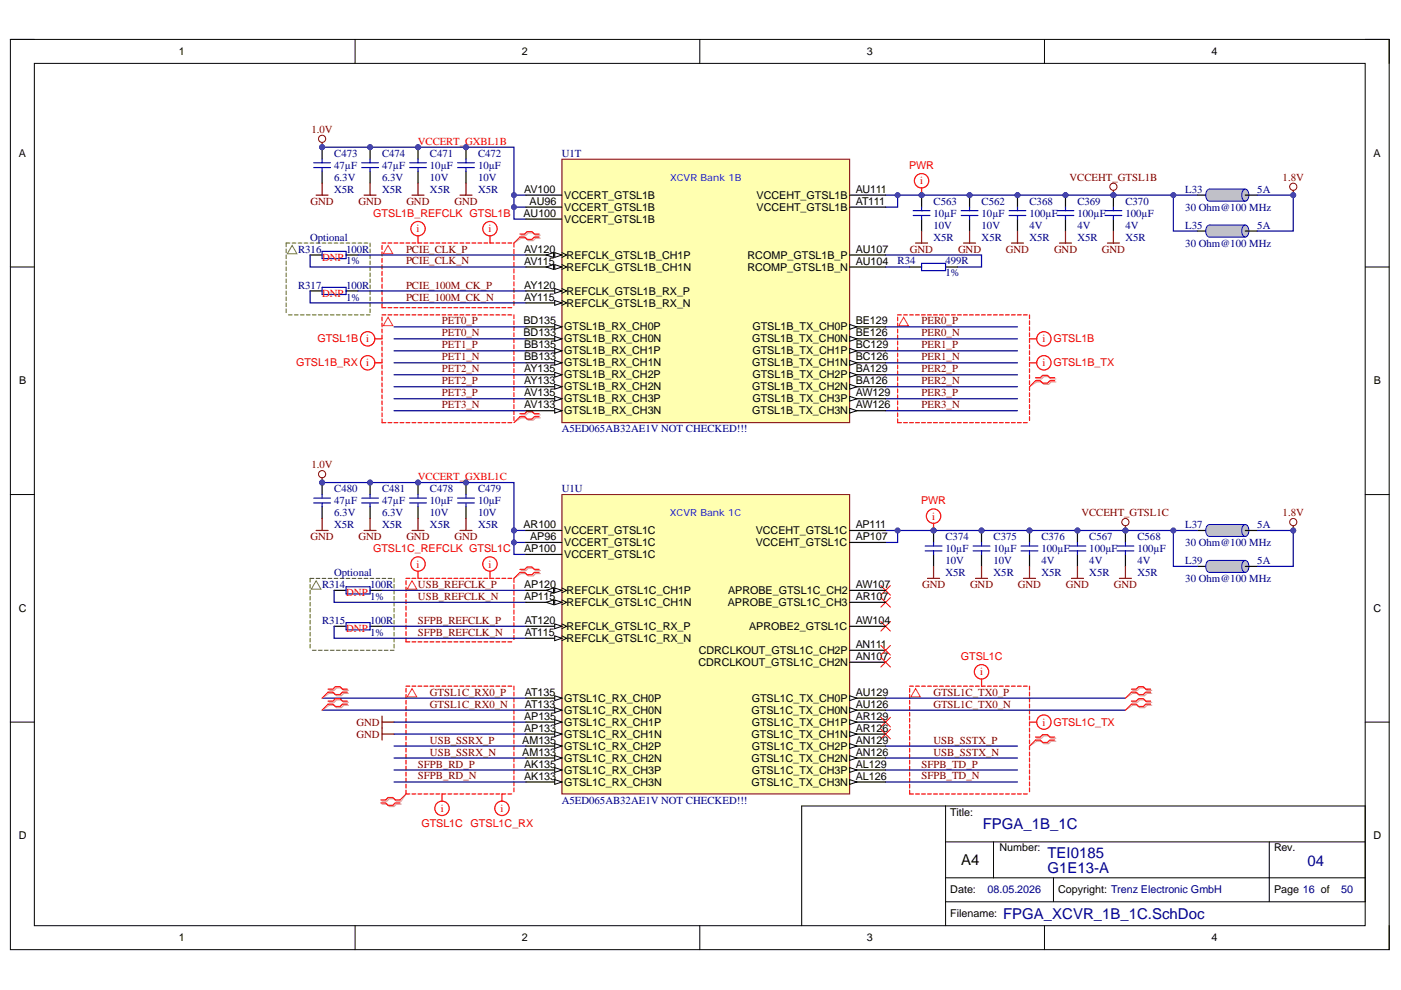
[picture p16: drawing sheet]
<svg xmlns="http://www.w3.org/2000/svg" width="297mm" height="210mm" viewBox="0 0 297 210" stroke-linecap="round" stroke-linejoin="round" font-family="sans-serif">
<defs><g id="words">
<g font-size="3.2" fill="#000080">
<text x="208.4" y="175.8">FPGA_1B_1C</text>
<text x="222.1" y="185.2">G1E13-A</text>
<text x="222.1" y="181.9">TEI0185</text>
<text x="277.2" y="183.6">04</text>
<text x="212.7" y="194.8">FPGA_XCVR_1B_1C.SchDoc</text>
</g>
<text font-size="3.2" x="203.8" y="183.4">A4</text>
<g font-size="2.3">
<text x="37.9" y="11.7">1</text>
<text x="110.7" y="11.7">2</text>
<text x="183.8" y="11.7">3</text>
<text x="256.8" y="11.7">4</text>
<text x="4" y="33.3">A</text>
<text x="291.2" y="33.3">A</text>
<text x="111.1" y="40.9">AV100</text>
<text x="181.4" y="40.9">AU111</text>
<text x="111" y="45.9">AU100</text>
<text x="112.3" y="43.4">AU96</text>
<text x="119.6" y="42.1">VCCERT_GTSL1B</text>
<text x="119.6" y="44.7">VCCERT_GTSL1B</text>
<text x="119.6" y="47.2">VCCERT_GTSL1B</text>
<text x="160.4" y="42.1">VCCEHT_GTSL1B</text>
<text x="160.4" y="44.7">VCCEHT_GTSL1B</text>
<text x="181.4" y="43.4">AT111</text>
<text x="111.1" y="53.6">AV120</text>
<text x="181.4" y="53.6">AU107</text>
<text x="111.1" y="56.1">AV115</text>
<text x="120.1" y="54.8">REFCLK_GTSL1B_CH1P</text>
<text x="120.1" y="57.4">REFCLK_GTSL1B_CH1N</text>
<text x="158.5" y="57.4">RCOMP_GTSL1B_N</text>
<text x="158.5" y="54.8">RCOMP_GTSL1B_P</text>
<text x="181.4" y="56.1">AU104</text>
<text x="111.1" y="61.2">AY120</text>
<text x="111.1" y="63.7">AY115</text>
<text x="120.1" y="62.5">REFCLK_GTSL1B_RX_P</text>
<text x="120.1" y="65">REFCLK_GTSL1B_RX_N</text>
<text x="111" y="68.8">BD135</text>
<text x="111" y="71.3">BD133</text>
<text x="119.6" y="70.1">GTSL1B_RX_CH0P</text>
<text x="159.5" y="70.1">GTSL1B_TX_CH0P</text>
<text x="181.4" y="68.8">BE129</text>
<text x="181.4" y="71.3">BE126</text>
<text x="111.1" y="73.9">BB135</text>
<text x="111.1" y="76.4">BB133</text>
<text x="119.6" y="72.6">GTSL1B_RX_CH0N</text>
<text x="119.6" y="75.1">GTSL1B_RX_CH1P</text>
<text x="119.6" y="77.7">GTSL1B_RX_CH1N</text>
<text x="159.5" y="72.6">GTSL1B_TX_CH0N</text>
<text x="159.5" y="77.7">GTSL1B_TX_CH1N</text>
<text x="159.5" y="75.1">GTSL1B_TX_CH1P</text>
<text x="181.4" y="73.9">BC129</text>
<text x="181.4" y="76.4">BC126</text>
<text x="4.1" y="81.5">B</text>
<text x="111.1" y="79">AY135</text>
<text x="111.1" y="81.5">AY133</text>
<text x="119.6" y="80.2">GTSL1B_RX_CH2P</text>
<text x="119.6" y="82.8">GTSL1B_RX_CH2N</text>
<text x="159.5" y="82.8">GTSL1B_TX_CH2N</text>
<text x="159.5" y="80.2">GTSL1B_TX_CH2P</text>
<text x="181.4" y="79">BA129</text>
<text x="181.4" y="81.5">BA126</text>
<text x="291.3" y="81.5">B</text>
<text x="111.1" y="84">AV135</text>
<text x="111.1" y="86.6">AV133</text>
<text x="119.6" y="85.3">GTSL1B_RX_CH3P</text>
<text x="119.6" y="87.9">GTSL1B_RX_CH3N</text>
<text x="159.5" y="87.9">GTSL1B_TX_CH3N</text>
<text x="159.5" y="85.3">GTSL1B_TX_CH3P</text>
<text x="181.4" y="84">AW129</text>
<text x="181.4" y="86.6">AW126</text>
<text x="111" y="112">AR100</text>
<text x="119.6" y="113.2">VCCERT_GTSL1C</text>
<text x="160.2" y="113.2">VCCEHT_GTSL1C</text>
<text x="181.4" y="112">AP111</text>
<text x="111.1" y="117.1">AP100</text>
<text x="112.4" y="114.5">AP96</text>
<text x="119.6" y="115.8">VCCERT_GTSL1C</text>
<text x="119.6" y="118.3">VCCERT_GTSL1C</text>
<text x="160.2" y="115.8">VCCEHT_GTSL1C</text>
<text x="181.4" y="114.5">AP107</text>
<text x="111.1" y="124.7">AP120</text>
<text x="120.1" y="125.9">REFCLK_GTSL1C_CH1P</text>
<text x="154.4" y="125.9">APROBE_GTSL1C_CH2</text>
<text x="181.4" y="124.7">AW107</text>
<text x="4" y="129.7">C</text>
<text x="111.1" y="127.2">AP115</text>
<text x="120.1" y="128.5">REFCLK_GTSL1C_CH1N</text>
<text x="154.3" y="128.5">APROBE_GTSL1C_CH3</text>
<text x="181.4" y="127.2">AR107</text>
<text x="291.2" y="129.7">C</text>
<text x="111.2" y="132.3">AT120</text>
<text x="111.2" y="134.8">AT115</text>
<text x="120.1" y="133.6">REFCLK_GTSL1C_RX_P</text>
<text x="120.1" y="136.1">REFCLK_GTSL1C_RX_N</text>
<text x="158.8" y="133.6">APROBE2_GTSL1C</text>
<text x="181.4" y="132.3">AW104</text>
<text x="181.4" y="137.4">AN111</text>
<text x="148.1" y="141.2">CDRCLKOUT_GTSL1C_CH2N</text>
<text x="148.1" y="138.6">CDRCLKOUT_GTSL1C_CH2P</text>
<text x="181.4" y="139.9">AN107</text>
<text x="111.2" y="147.5">AT135</text>
<text x="119.6" y="148.8">GTSL1C_RX_CH0P</text>
<text x="159.4" y="148.8">GTSL1C_TX_CH0P</text>
<text x="181.4" y="147.5">AU129</text>
<text x="111.1" y="152.6">AP135</text>
<text x="111.1" y="155.1">AP133</text>
<text x="111.2" y="150.1">AT133</text>
<text x="119.6" y="151.3">GTSL1C_RX_CH0N</text>
<text x="119.6" y="153.9">GTSL1C_RX_CH1P</text>
<text x="159.3" y="151.3">GTSL1C_TX_CH0N</text>
<text x="159.4" y="153.9">GTSL1C_TX_CH1P</text>
<text x="181.4" y="150.1">AU126</text>
<text x="181.4" y="152.6">AR129</text>
<text x="181.4" y="155.1">AR126</text>
<text x="110.7" y="157.7">AM135</text>
<text x="110.7" y="160.2">AM133</text>
<text x="119.6" y="156.4">GTSL1C_RX_CH1N</text>
<text x="119.6" y="158.9">GTSL1C_RX_CH2P</text>
<text x="119.6" y="161.5">GTSL1C_RX_CH2N</text>
<text x="159.3" y="156.4">GTSL1C_TX_CH1N</text>
<text x="159.3" y="161.5">GTSL1C_TX_CH2N</text>
<text x="159.4" y="158.9">GTSL1C_TX_CH2P</text>
<text x="181.4" y="157.7">AN129</text>
<text x="181.4" y="160.2">AN126</text>
<text x="111.1" y="162.8">AK135</text>
<text x="111.1" y="165.3">AK133</text>
<text x="119.6" y="164">GTSL1C_RX_CH3P</text>
<text x="119.6" y="166.6">GTSL1C_RX_CH3N</text>
<text x="159.3" y="166.6">GTSL1C_TX_CH3N</text>
<text x="159.4" y="164">GTSL1C_TX_CH3P</text>
<text x="181.4" y="162.8">AL129</text>
<text x="181.4" y="165.3">AL126</text>
<text x="201.5" y="172.9">Title:</text>
<text x="4" y="178">D</text>
<text x="291.2" y="178">D</text>
<text x="211.9" y="180.5">Number:</text>
<text x="270.1" y="180.5">Rev.</text>
<text x="201.5" y="189.4">Date:</text>
<text x="224.4" y="189.4">Copyright: Trenz Electronic GmbH</text>
<text x="270.1" y="189.4">Page 16 of</text>
<text x="201.5" y="194.5">Filename:</text>
<text x="37.9" y="199.6">1</text>
<text x="110.7" y="199.6">2</text>
<text x="183.8" y="199.6">3</text>
<text x="256.8" y="199.6">4</text>
</g>
<g font-size="2.3" fill="#800000">
<text x="66" y="28.1">1.0V</text>
<text x="226.8" y="38.3">VCCEHT_GTSL1B</text>
<text x="271.9" y="38.3">1.8V</text>
<text x="65.9" y="43.4">GND</text>
<text x="76" y="43.4">GND</text>
<text x="86.2" y="43.4">GND</text>
<text x="96.4" y="43.4">GND</text>
<text x="86.1" y="53.5">PCIE_CLK_P</text>
<text x="192.9" y="53.5">GND</text>
<text x="203.1" y="53.5">GND</text>
<text x="213.3" y="53.5">GND</text>
<text x="223.5" y="53.5">GND</text>
<text x="233.6" y="53.5">GND</text>
<text x="86.1" y="56.1">PCIE_CLK_N</text>
<text x="86.1" y="61.2">PCIE_100M_CK_P</text>
<text x="86.1" y="63.7">PCIE_100M_CK_N</text>
<text x="93.7" y="68.8">PET0_P</text>
<text x="93.7" y="71.3">PET0_N</text>
<text x="195.4" y="68.8">PER0_P</text>
<text x="195.4" y="71.3">PER0_N</text>
<text x="93.7" y="73.9">PET1_P</text>
<text x="93.7" y="76.4">PET1_N</text>
<text x="195.4" y="73.9">PER1_P</text>
<text x="195.4" y="76.4">PER1_N</text>
<text x="93.7" y="81.5">PET2_P</text>
<text x="93.7" y="78.9">PET2_N</text>
<text x="195.4" y="78.9">PER2_P</text>
<text x="195.4" y="81.5">PER2_N</text>
<text x="93.7" y="84">PET3_P</text>
<text x="93.7" y="86.5">PET3_N</text>
<text x="195.4" y="84">PER3_P</text>
<text x="195.4" y="86.5">PER3_N</text>
<text x="66" y="99.3">1.0V</text>
<text x="229.3" y="109.4">VCCEHT_GTSL1C</text>
<text x="271.9" y="109.4">1.8V</text>
<text x="65.9" y="114.5">GND</text>
<text x="76" y="114.5">GND</text>
<text x="86.2" y="114.5">GND</text>
<text x="96.4" y="114.5">GND</text>
<text x="88.6" y="124.7">USB_REFCLK_P</text>
<text x="195.5" y="124.7">GND</text>
<text x="205.7" y="124.7">GND</text>
<text x="215.8" y="124.7">GND</text>
<text x="226" y="124.7">GND</text>
<text x="236.2" y="124.7">GND</text>
<text x="88.6" y="127.2">USB_REFCLK_N</text>
<text x="88.6" y="132.3">SFPB_REFCLK_P</text>
<text x="88.6" y="134.8">SFPB_REFCLK_N</text>
<text x="91.2" y="147.5">GTSL1C_RX0_P</text>
<text x="197.9" y="147.5">GTSL1C_TX0_P</text>
<text x="75.6" y="153.9">GND</text>
<text x="91.2" y="150.1">GTSL1C_RX0_N</text>
<text x="197.9" y="150.1">GTSL1C_TX0_N</text>
<text x="75.6" y="156.4">GND</text>
<text x="91.2" y="157.7">USB_SSRX_P</text>
<text x="91.2" y="160.2">USB_SSRX_N</text>
<text x="197.9" y="157.7">USB_SSTX_P</text>
<text x="197.9" y="160.2">USB_SSTX_N</text>
<text x="88.6" y="162.7">SFPB_RD_P</text>
<text x="88.6" y="165.3">SFPB_RD_N</text>
<text x="195.4" y="162.7">SFPB_TD_P</text>
<text x="195.4" y="165.3">SFPB_TD_N</text>
</g>
<g font-size="2.3" fill="#000080">
<text x="70.9" y="33.2">C473</text>
<text x="70.9" y="35.8">47µF</text>
<text x="81" y="33.2">C474</text>
<text x="81" y="35.8">47µF</text>
<text x="91.2" y="33.2">C471</text>
<text x="91.2" y="35.8">10µF</text>
<text x="101.4" y="33.2">C472</text>
<text x="101.4" y="35.8">10µF</text>
<text x="119.1" y="33.2">U1T</text>
<text x="70.9" y="38.3">6.3V</text>
<text x="70.9" y="40.9">X5R</text>
<text x="81" y="38.3">6.3V</text>
<text x="81" y="40.9">X5R</text>
<text x="91.2" y="38.3">10V</text>
<text x="91.2" y="40.9">X5R</text>
<text x="101.4" y="38.3">10V</text>
<text x="101.4" y="40.9">X5R</text>
<text x="251.3" y="40.9">L33</text>
<text x="266.6" y="40.9">5A</text>
<text x="197.9" y="43.4">C563</text>
<text x="197.9" y="45.9">10µF</text>
<text x="208.1" y="43.4">C562</text>
<text x="208.1" y="45.9">10µF</text>
<text x="218.3" y="43.4">C368</text>
<text x="218.3" y="45.9">100µF</text>
<text x="228.4" y="43.4">C369</text>
<text x="228.4" y="45.9">100µF</text>
<text x="238.6" y="43.4">C370</text>
<text x="238.6" y="45.9">100µF</text>
<text x="251.3" y="44.7">30 Ohm@100 MHz</text>
<text x="63.2" y="53.5">R316</text>
<text x="65.7" y="51">Optional</text>
<text x="73.4" y="53.5">100R</text>
<text x="197.9" y="48.5">10V</text>
<text x="197.9" y="51">X5R</text>
<text x="208.1" y="48.5">10V</text>
<text x="208.1" y="51">X5R</text>
<text x="218.3" y="48.5">4V</text>
<text x="218.3" y="51">X5R</text>
<text x="228.4" y="48.5">4V</text>
<text x="228.4" y="51">X5R</text>
<text x="238.6" y="48.5">4V</text>
<text x="238.6" y="51">X5R</text>
<text x="251.3" y="48.5">L35</text>
<text x="251.3" y="52.3">30 Ohm@100 MHz</text>
<text x="266.6" y="48.5">5A</text>
<text x="73.4" y="56.1">1%</text>
<text x="190.3" y="56.1">R34</text>
<text x="200.5" y="58.6">1%</text>
<text x="200.5" y="56.1">499R</text>
<text x="63.2" y="61.2">R317</text>
<text x="73.4" y="63.7">1%</text>
<text x="73.4" y="61.2">100R</text>
<text x="119.1" y="91.7">A5ED065AB32AE1V NOT CHECKED!!!</text>
<text x="70.9" y="104.3">C480</text>
<text x="70.9" y="106.9">47µF</text>
<text x="81" y="104.3">C481</text>
<text x="81" y="106.9">47µF</text>
<text x="91.2" y="104.3">C478</text>
<text x="91.2" y="106.9">10µF</text>
<text x="101.4" y="104.3">C479</text>
<text x="101.4" y="106.9">10µF</text>
<text x="119.1" y="104.3">U1U</text>
<text x="70.9" y="109.4">6.3V</text>
<text x="70.9" y="111.9">X5R</text>
<text x="81" y="109.4">6.3V</text>
<text x="81" y="111.9">X5R</text>
<text x="91.2" y="109.4">10V</text>
<text x="91.2" y="111.9">X5R</text>
<text x="101.4" y="109.4">10V</text>
<text x="101.4" y="111.9">X5R</text>
<text x="251.3" y="111.9">L37</text>
<text x="266.6" y="111.9">5A</text>
<text x="200.5" y="119.6">10V</text>
<text x="200.5" y="114.5">C374</text>
<text x="200.5" y="117.1">10µF</text>
<text x="210.7" y="119.6">10V</text>
<text x="210.7" y="114.5">C375</text>
<text x="210.7" y="117.1">10µF</text>
<text x="220.8" y="119.6">4V</text>
<text x="220.8" y="114.5">C376</text>
<text x="220.8" y="117.1">100µF</text>
<text x="231" y="119.6">4V</text>
<text x="231" y="114.5">C567</text>
<text x="231" y="117.1">100µF</text>
<text x="241.2" y="119.6">4V</text>
<text x="241.2" y="114.5">C568</text>
<text x="241.2" y="117.1">100µF</text>
<text x="251.3" y="115.8">30 Ohm@100 MHz</text>
<text x="251.3" y="119.6">L39</text>
<text x="266.6" y="119.6">5A</text>
<text x="68.3" y="124.7">R314</text>
<text x="70.9" y="122.1">Optional</text>
<text x="78.5" y="124.7">100R</text>
<text x="200.5" y="122.1">X5R</text>
<text x="210.7" y="122.1">X5R</text>
<text x="220.8" y="122.1">X5R</text>
<text x="231" y="122.1">X5R</text>
<text x="241.2" y="122.1">X5R</text>
<text x="251.3" y="123.4">30 Ohm@100 MHz</text>
<text x="78.5" y="127.2">1%</text>
<text x="68.3" y="132.3">R315</text>
<text x="78.5" y="134.8">1%</text>
<text x="78.5" y="132.3">100R</text>
<text x="119.1" y="170.4">A5ED065AB32AE1V NOT CHECKED!!!</text>
<text x="209.4" y="189.4">08.05.2026</text>
<text x="284.3" y="189.4">50</text>
</g>
<g font-size="2.3" fill="#f00">
<text x="88.6" y="30.7">VCCERT_GXBL1B</text>
<text x="192.8" y="35.8">PWR</text>
<text x="195.1" y="39.1">i</text>
<text x="79.1" y="45.9">GTSL1B_REFCLK GTSL1B</text>
<text x="88.3" y="49.2">i</text>
<text x="103.6" y="49.2">i</text>
<text x="68.3" y="55.3">DNP</text>
<text x="68.3" y="63">DNP</text>
<text x="62.8" y="77.7">GTSL1B_RX</text>
<text x="67.3" y="72.6">GTSL1B</text>
<text x="77.7" y="77.7">i</text>
<text x="77.7" y="72.6">i</text>
<text x="221" y="77.7">i</text>
<text x="221" y="72.6">i</text>
<text x="223.3" y="77.7">GTSL1B_TX</text>
<text x="223.3" y="72.6">GTSL1B</text>
<text x="88.6" y="101.8">VCCERT_GXBL1C</text>
<text x="195.3" y="106.9">PWR</text>
<text x="197.6" y="110.2">i</text>
<text x="79.1" y="117.1">GTSL1C_REFCLK GTSL1C</text>
<text x="88.3" y="120.3">i</text>
<text x="103.6" y="120.3">i</text>
<text x="73.4" y="126.4">DNP</text>
<text x="73.4" y="134">DNP</text>
<text x="203.7" y="139.9">GTSL1C</text>
<text x="207.8" y="143.2">i</text>
<text x="221" y="153.9">i</text>
<text x="223.3" y="153.9">GTSL1C_TX</text>
<text x="93.4" y="172.2">i</text>
<text x="106.1" y="172.2">i</text>
<text x="89.3" y="175.4">GTSL1C</text>
<text x="99.8" y="175.4">GTSL1C_RX</text>
</g>
<g font-size="2.1" fill="#00f">
<text x="142.1" y="38.4">XCVR Bank 1B</text>
<text x="142" y="109.5">XCVR Bank 1C</text>
</g>
</g></defs>
<path d="M2.2 8.4h292.3v193h-292.3z" fill="none" stroke="#000" stroke-width=".21"/>
<path d="M7.3 13.4h282.1v182.9h-282.1z" fill-rule="evenodd" fill="#fff"/>
<g fill="none" stroke="#000" stroke-width=".21">
<path d="M2.2 8.4h5.1M7.3 13.4h282.1v182.9h-282.1zM75.3 8.4v5M148.4 8.4v5M221.4 8.4v5M289.4 8.4h5.1v5M2.2 56.6h5.1M289.4 56.6h5.1M2.2 104.9h5.1M289.4 104.9h5.1M2.2 153.1h5.1M289.4 153.1h5.1"/>
<path d="M200.5 170.9v25.4M200.5 178.5h88.9M210.6 178.5v7.6M269.1 178.5v12.7M75.3 196.3v5.1M148.4 196.3v5.1M200.5 191.2h88.9v-20.3h-119.4v25.4M200.5 186.1h88.9M221.4 196.3v5.1M223.4 186.1v5.1M294.5 196.3v5.1"/>
</g>
<path d="M65.7 54.1h2.6M73.4 54.1h2.5M192.9 56.6h2.5M200.5 56.6h2.5M65.7 61.7h2.6M73.4 61.7h2.5M70.8 125.2h2.6M70.8 132.8h2.6M78.5 125.2h2.5M78.5 132.8h2.5" fill="none" stroke="#000" stroke-width=".25"/>
<path d="M68.3 53.3h5.1v1.5h-5.1zM195.4 55.8h5.1v1.6h-5.1zM68.3 60.9h5.1v1.5h-5.1zM73.4 124.4h5.1v1.5h-5.1zM73.4 132h5.1v1.6h-5.1z" fill="none" stroke="#00f" stroke-width=".25"/>
<g fill="none" stroke="#f00" stroke-width=".25">
<path d="M81 52v.9M81 53.4v.9M81 54.8v.8M81 56.2v.8M81 57.5v.9M81 58.9v.9M81 51.5h.8M82.3 51.5h.8M83.5 51.5h.8M84.8 51.5h.8M86.1 51.5h.8M87.4 51.5h.8"/>
<path d="M88.6 50v1.5h.8M89.9 51.5h.8M91.2 51.5h.8M92.4 51.5h.8M93.7 51.5h.8M95 51.5h.8M96.3 51.5h.8M97.5 51.5h.8M98.8 51.5h.8M100.1 51.5h.8M101.3 51.5h.8M102.6 51.5h.8"/>
<path d="M103.9 50v1.5h.8M105.2 51.5h.7M106.4 51.5h.8M107.7 51.5h.8M109 51.5v.9M109 52.9v.9M109 54.3v.8M109 55.6v.9M109 57v.9M109 58.4v.8M109 59.8v.8M110.2 49.6h1.1l.5-.5h1l.5 .5h1"/>
<path d="M110.2 50.3h1.1l.5 .5h1l.5-.5h1M81 66.8h.8M81 76.1v.8h-1.5M81 71v.8h-1.5M81 60.3v.8M81 61.6v.9M81 63v.9M81 64.4v.8h.8M81 67.2v.8M81 68.5v.8M81 69.8v.8M81 72.3v.8"/>
<path d="M81 73.6v.8M81 74.9v.8M81 77.4v.8M81 78.7v.8M81 79.9v.8M82.3 66.8h.8M82.3 65.2h.8M83.5 66.8h.8M83.5 65.2h.8M84.8 66.8h.8M84.8 65.2h.8M86.1 66.8h.8"/>
<path d="M86.1 65.2h.8M87.4 66.8h.8M87.4 65.2h.8M88.6 66.8h.8M88.6 65.2h.8M89.9 66.8h.8M89.9 65.2h.8M91.2 66.8h.8M91.2 65.2h.8M92.4 66.8h.8M92.4 65.2h.8M93.7 66.8h.8"/>
<path d="M93.7 65.2h.8M95 66.8h.8M95 65.2h.8M96.3 66.8h.8M96.3 65.2h.8M97.5 66.8h.8M97.5 65.2h.8M98.8 66.8h.8M98.8 65.2h.8M100.1 66.8h.8M100.1 65.2h.8M101.3 66.8h.8"/>
<path d="M101.3 65.2h.8M102.6 66.8h.8M102.6 65.2h.8M103.9 66.8h.8M103.9 65.2h.8M105.2 66.8h.7M105.2 65.2h.7M106.4 66.8h.8M106.4 65.2h.8M107.7 66.8h.8M107.7 65.2h.8M109 61.1v.9"/>
<path d="M109 62.5v.9M109 63.9v.8M109 66.8v.8M109 68v.8M109 69.3v.8M109 70.6v.8M109 71.8v.8M109 73.1v.8M109 74.4v.8M109 75.7v.7M109 76.9v.8M109 78.2v.8"/>
<path d="M109 79.5v.8M190.3 67.2v.8M190.3 68.5v.8M190.3 69.8v.8M190.3 71.1v.7M190.3 72.3v.8M190.3 73.6v.8M190.3 74.9v.8M190.3 76.1v.8M190.3 77.4v.8M190.3 78.7v.8M190.3 79.9v.8"/>
<path d="M190.3 66.8h.8M191.6 66.8h.8M192.9 66.8h.7M194.1 66.8h.8M195.4 66.8h.8M196.7 66.8h.8M197.9 66.8h.8M199.2 66.8h.8M200.5 66.8h.8M201.7 66.8h.8M203 66.8h.8M204.3 66.8h.8"/>
<path d="M205.6 66.8h.8M206.8 66.8h.8M208.1 66.8h.8M209.4 66.8h.8M210.6 66.8h.8M211.9 66.8h.8M213.2 66.8h.8M214.5 66.8h.8M215.7 66.8h.8M217 66.8h.8M218.3 66.8v.8M218.3 68v.8"/>
<path d="M218.3 69.3v.8M218.3 70.6v.8M218.3 73.1v.8M218.3 74.4v.8M218.3 75.7v.8M218.3 78.2v.8M218.3 79.5v.8M219.8 71.8h-1.5v.8M219.8 76.9h-1.5v.8M81 81.2v.8M81 82.5v.8M81 83.7v.8"/>
<path d="M81 85v.8M81 88.8v.8h.8M81 86.3v.8M81 87.6v.7M82.3 89.6h.8M83.5 89.6h.8M84.8 89.6h.8M86.1 89.6h.8M87.4 89.6h.8M88.6 89.6h.8M89.9 89.6h.8M91.2 89.6h.8"/>
<path d="M92.4 89.6h.8M93.7 89.6h.8M95 89.6h.8M96.3 89.6h.8M97.5 89.6h.8M98.8 89.6h.8M100.1 89.6h.8M101.3 89.6h.8M102.6 89.6h.8M103.9 89.6h.8M105.2 89.6h.7M106.4 89.6h.8"/>
<path d="M107.7 89.6h.8M109 80.7v.8M109 82v.8M109 83.3v.8M109 84.5v.8M109 85.8v.8M109 87.1v.8M109 88.3v.8M110.2 87.7h1.1l.5-.5h1l.5 .5h1M110.2 88.3h1.1l.5 .6h1l.5-.6h1M190.3 81.2v.8M190.3 82.5v.8"/>
<path d="M190.3 83.8v.7M190.3 85v.8M190.3 86.3v.8M190.3 87.6v.7M190.3 88.8v.8h.8M191.6 89.6h.8M192.9 89.6h.7M194.1 89.6h.8M195.4 89.6h.8M196.7 89.6h.8M197.9 89.6h.8M199.2 89.6h.8"/>
<path d="M200.5 89.6h.8M201.7 89.6h.8M203 89.6h.8M204.3 89.6h.8M205.6 89.6h.8M206.8 89.6h.8M208.1 89.6h.8M209.4 89.6h.8M210.6 89.6h.8M211.9 89.6h.8M213.2 89.6h.8M214.5 89.6h.8"/>
<path d="M215.7 89.6h.8M217 89.6h.8M218.3 80.7v.8M218.3 82v.8M218.3 83.3v.8M218.3 84.5v.8M218.3 85.8v.8M218.3 87.1v.8M218.3 88.3v.8M219.5 80.1h1.1l.5-.5h1l.5 .5h1M219.5 80.7h1.1l.5 .5h1l.5-.5h1M86.1 123.1v.9"/>
<path d="M86.1 124.5v.8M86.1 125.8v.9M86.1 127.2v.8M86.1 128.5v.9M86.1 129.9v.8M86.1 131.2v.9M86.1 132.6v.8M86.1 133.9v.8M86.1 135.2v.9h.8M86.1 122.6h.8M87.4 122.6h.8M87.4 136.1h.8"/>
<path d="M88.6 121.1v1.5h.8M88.6 136.1h.8M89.9 122.6h.8M89.9 136.1h.8M91.2 122.6h.8M91.2 136.1h.8M92.4 122.6h.8M92.4 136.1h.8M93.7 122.6h.8M93.7 136.1h.8M95 122.6h.8M95 136.1h.8"/>
<path d="M96.3 122.6h.8M96.3 136.1h.8M97.5 122.6h.8M97.5 136.1h.8M98.8 122.6h.8M98.8 136.1h.8M100.1 122.6h.8M100.1 136.1h.8M101.3 122.6h.8M101.3 136.1h.8M102.6 122.6h.8M102.6 136.1h.8"/>
<path d="M103.9 121.1v1.5h.8M103.9 136.1h.8M105.2 122.6h.7M105.2 136.1h.7M106.4 122.6h.8M106.4 136.1h.8M107.7 122.6h.8M107.7 136.1h.8M109 122.6v.9M109 124v.8M109 125.3v.9M109 126.7v.8"/>
<path d="M109 128v.9M109 129.4v.8M109 130.7v.8M109 132.1v.8M109 133.4v.8M109 134.7v.9M110.2 120.7h1.1l.5-.5h1l.5 .5h1M110.2 121.4h1.1l.5 .5h1l.5-.5h1M86.1 146v.8M86.1 147.2v.8M86.1 148.5v.8M86.1 149.8v.8"/>
<path d="M86.1 151v.8M86.1 152.3v.8M86.1 153.6v.8M86.1 154.8v.8M86.1 156.1v.8M86.1 157.4v.8M86.1 158.7v.7M86.1 159.9v.8M86.1 145.5h.8M87.4 145.5h.8M88.6 145.5h.8M89.9 145.5h.8"/>
<path d="M91.2 145.5h.8M92.4 145.5h.8M93.7 145.5h.8M95 145.5h.8M96.3 145.5h.8M97.5 145.5h.8M98.8 145.5h.8M100.1 145.5h.8M101.3 145.5h.8M102.6 145.5h.8M103.9 145.5h.8M105.2 145.5h.7"/>
<path d="M106.4 145.5h.8M107.7 145.5h.8M109 145.5v.8M109 146.8v.7M109 148v.8M109 149.3v.8M109 150.6v.8M109 151.8v.8M109 153.1v.8M109 154.4v.8M109 155.6v.8M109 156.9v.8"/>
<path d="M109 158.2v.8M109 159.4v.8M192.9 145.5h.7M192.9 146v.8M192.9 147.2v.8M192.9 148.5v.8M192.9 149.8v.8M192.9 151v.8M192.9 152.3v.8M192.9 153.6v.8M192.9 154.8v.8M192.9 156.1v.8"/>
<path d="M192.9 157.4v.8M192.9 158.7v.8M192.9 159.9v.8M194.1 145.5h.8M195.4 145.5h.8M196.7 145.5h.8M197.9 145.5h.8M199.2 145.5h.8M200.5 145.5h.8M201.7 145.5h.8M203 145.5h.8M204.3 145.5h.8"/>
<path d="M205.6 145.5h.8M206.8 145.5h.8M208.1 144v1.5h.8M209.4 145.5h.8M210.6 145.5h.8M211.9 145.5h.8M213.2 145.5h.8M214.5 145.5h.8M215.7 145.5h.8M217 145.5h.8M218.3 145.5v.8M218.3 146.8v.7"/>
<path d="M218.3 148v.8M218.3 149.3v.8M218.3 150.6v.8M218.3 151.8v.8M218.3 154.4v.8M218.3 155.6v.8M218.3 156.9v.8M218.3 158.2v.8M218.3 159.5v.7M219.5 156.3h1.1l.5-.5h1l.5 .5h1M219.5 156.9h1.1l.5 .5h1l.5-.5h1M219.8 153.1h-1.5v.8"/>
<path d="M80.8 170.2h1l.5 .6h1l.5-.6h1M80.8 169.6h1l.5-.5h1l.5 .5h1M86.1 161.2v.8M86.1 162.5v.8M86.1 163.7v.8M86.1 165v.8M86.1 166.3v.8M86.1 167.5v.8h.8M87.4 168.3h.8M88.6 168.3h.8M89.9 168.3h.8M91.2 168.3h.8"/>
<path d="M92.4 168.3h.8M94.5 168.3h-.8v1.6M95 168.3h.8M96.3 168.3h.8M97.5 168.3h.8M98.8 168.3h.8M100.1 168.3h.8M101.3 168.3h.8M102.6 168.3h.8M103.9 168.3h.8M105.2 168.3h.7M107.2 168.3h-.8v1.6"/>
<path d="M107.7 168.3h.8M109 160.7v.8M109 162v.8M109 163.3v.8M109 164.5v.8M109 165.8v.8M109 167.1v.8M192.9 167.5v.8h.7M192.9 161.2v.8M192.9 162.5v.8M192.9 163.7v.8M192.9 165v.8"/>
<path d="M192.9 166.3v.8M194.1 168.3h.8M195.4 168.3h.8M196.7 168.3h.8M197.9 168.3h.8M199.2 168.3h.8M200.5 168.3h.8M201.7 168.3h.8M203 168.3h.8M204.3 168.3h.8M205.6 168.3h.8M206.8 168.3h.8"/>
<path d="M208.1 168.3h.8M209.4 168.3h.8M210.6 168.3h.8M211.9 168.3h.8M213.2 168.3h.8M214.5 168.3h.8M215.7 168.3h.8M217 168.3h.8M218.3 160.7v.8M218.3 162v.8M218.3 163.3v.8M218.3 164.5v.8"/>
<path d="M218.3 165.8v.8M218.3 167.1v.8"/>
<circle cx="88.6" cy="48.5" r="1.52"/>
<circle cx="103.9" cy="48.5" r="1.53"/>
<circle cx="78" cy="71.8" r="1.52"/>
<circle cx="78" cy="76.9" r="1.52"/>
<circle cx="221.3" cy="71.8" r="1.52"/>
<circle cx="221.3" cy="76.9" r="1.53"/>
<circle cx="88.6" cy="119.6" r="1.52"/>
<circle cx="103.9" cy="119.6" r="1.53"/>
<circle cx="208.1" cy="142.4" r="1.53"/>
<circle cx="221.3" cy="153.1" r="1.52"/>
<circle cx="93.7" cy="171.4" r="1.53"/>
<circle cx="106.4" cy="171.4" r="1.53"/>
</g>
<path d="M82.3 52l1 1.8h-2zM82.3 67.3l1 1.7h-2zM191.6 67.3l1 1.7h-2zM87.4 123.1l1 1.8h-2.1zM87.4 146l1 1.8h-2.1zM194.1 146l1 1.8h-2z" fill="none" stroke="#f33" stroke-width=".21"/>
<path d="M110.5 49.9h1l.5-.5h1l.5 .5h1.1M110.5 50.5h1l.5 .5h1l.5-.5h1.1M110.5 88h1l.5-.5h1l.5 .5h1.1M110.5 88.6h1l.5 .5h1l.5-.5h1.1M219.8 80.4h1l.5-.6h1l.5 .6h1.1M219.8 81h1l.5 .5h1l.5-.5h1.1M110.5 121h1l.5-.5h1l.5 .5h1.1M110.5 121.6h1l.5 .5h1l.5-.5h1.1M219.8 156.5h1l.5-.5h1l.5 .5h1.1M219.8 157.2h1l.5 .5h1l.5-.5h1.1M81 170.5h1l.5 .5h1l.6-.5h1M81 169.9h1l.5-.5h1l.6 .5h1" fill="none" stroke="#d0a3a3" stroke-width=".25"/>
<path d="M110.5 50.5l-1.5 1M110.5 88.6l-1.5 1M219.8 81l-1.5 1M110.5 121.6l-1.5 1M219.8 157.2l-1.5 1M86.1 168.3l-1 1.6" fill="none" stroke="#d0a3a3" stroke-width=".21"/>
<g fill="none" stroke="#f00" stroke-width=".21">
<path d="M110.2 50.3l-1.2 1.2M110.2 88.3l-1.2 1.3M219.5 80.7l-1.2 1.3M110.2 121.4l-1.2 1.2M186.8 131.8l2 2M186.8 126.7l2 2M186.8 124.2l2 2M188.8 131.8l-2 2M188.8 126.7l-2 2M188.8 124.2l-2 2M186.8 152.1l2 2M186.8 154.6l2 2.1"/>
<path d="M188.8 152.1l-2 2M188.8 154.6l-2 2.1M219.5 156.9l-1.2 1.3M86.1 168.3l-1.3 1.3"/>
</g>
<path d="M68.3 101.3v1M81 151.8v5.1M81 155.6h2.5M81 153.1h2.5" fill="none" stroke="#800000" stroke-width=".25"/>
<g fill="none" stroke="#38761d" stroke-width=".21">
<path d="M65.7 123.9v.8M65.7 125.2v.8M65.7 126.4v.8M65.7 127.7v.8M65.7 129v.8M65.7 130.3v.7M65.7 131.5v.8M65.7 132.8v.8M65.7 134.1v.8M65.7 135.3v.8M65.7 136.6v.8M66.2 137.9h.8"/>
<path d="M66.5 122.6h-.8v.8M67 122.6h.8M67.5 137.9h.8M68.3 122.6h.8M68.8 137.9h.8M69.6 122.6h.8M70 137.9h.8M70.8 122.6h.8M71.3 137.9h.8M72.1 122.6h.8M72.6 137.9h.8M73.4 122.6h.8"/>
<path d="M73.9 137.9h.7M74.6 122.6h.8M75.1 137.9h.8M75.9 122.6h.8M76.4 137.9h.8M77.2 122.6h.8M77.7 137.9h.8M78.5 122.6h.8M78.9 137.9h.8M79.7 122.6h.8M80.2 137.9h.8M81 122.6h.8"/>
<path d="M81.5 137.9h.8M82.3 122.6h.8M82.7 137.9h.8M83.5 122.6v.8M83.5 123.9v.8M83.5 125.2v.8M83.5 126.4v.8M83.5 127.7v.8M83.5 129v.8M83.5 130.3v.7M83.5 131.5v.8M83.5 132.8v.8"/>
<path d="M83.5 134.1v.8M83.5 135.3v.8M83.5 136.6v.8"/>
</g>
<path d="M67 123.1l1 1.8h-2z" fill="none" stroke="#60914a" stroke-width=".21"/>
<circle cx="68.3" cy="100.5" r=".76" fill="none" stroke="#800000" stroke-width=".21"/>
<circle cx="68.3" cy="102.3" r=".51" fill="#4c4c94"/>
<circle cx="68.3" cy="102.3" r=".51" fill="none" stroke="#4c4c94" stroke-width=".21"/>
<circle cx="88.6" cy="102.3" r=".51" fill="#4c4c94"/>
<circle cx="88.6" cy="102.3" r=".51" fill="none" stroke="#4c4c94" stroke-width=".21"/>
<path d="M88.6 102.3v2.6" fill="none" stroke="#000" stroke-width=".25"/>
<circle cx="88.6" cy="102.3" r=".51" fill="#4c4c94"/>
<circle cx="88.6" cy="102.3" r=".51" fill="none" stroke="#4c4c94" stroke-width=".21"/>
<path d="M88.6 107.4v2.5" fill="none" stroke="#000" stroke-width=".25"/>
<path d="M86.9 106.6h3.5M86.9 105.6h3.5M88.6 104.9v.7M88.6 106.6v.8" fill="none" stroke="#00f" stroke-width=".25"/>
<circle cx="98.8" cy="102.3" r=".51" fill="#4c4c94"/>
<circle cx="98.8" cy="102.3" r=".51" fill="none" stroke="#4c4c94" stroke-width=".21"/>
<path d="M98.8 102.3v2.6" fill="none" stroke="#000" stroke-width=".25"/>
<circle cx="98.8" cy="102.3" r=".51" fill="#4c4c94"/>
<circle cx="98.8" cy="102.3" r=".51" fill="none" stroke="#4c4c94" stroke-width=".21"/>
<path d="M98.8 107.4v2.5" fill="none" stroke="#000" stroke-width=".25"/>
<path d="M97 106.6h3.6M97 105.6h3.6M98.8 104.9v.7M98.8 106.6v.8" fill="none" stroke="#00f" stroke-width=".25"/>
<path d="M87.4 112.5h2.5M88.6 109.9v2.6M97.5 112.5h2.6M98.8 109.9v2.6" fill="none" stroke="#800000" stroke-width=".25"/>
<circle cx="68.3" cy="102.3" r=".51" fill="#4c4c94"/>
<circle cx="68.3" cy="102.3" r=".51" fill="none" stroke="#4c4c94" stroke-width=".21"/>
<path d="M68.3 102.3v2.6" fill="none" stroke="#000" stroke-width=".25"/>
<circle cx="68.3" cy="102.3" r=".51" fill="#4c4c94"/>
<circle cx="68.3" cy="102.3" r=".51" fill="none" stroke="#4c4c94" stroke-width=".21"/>
<path d="M68.3 107.4v2.5" fill="none" stroke="#000" stroke-width=".25"/>
<path d="M66.5 106.6h3.6M66.5 105.6h3.6M68.3 104.9v.7M68.3 106.6v.8" fill="none" stroke="#00f" stroke-width=".25"/>
<circle cx="78.5" cy="102.3" r=".51" fill="#4c4c94"/>
<circle cx="78.5" cy="102.3" r=".51" fill="none" stroke="#4c4c94" stroke-width=".21"/>
<path d="M78.5 102.3v2.6" fill="none" stroke="#000" stroke-width=".25"/>
<circle cx="78.5" cy="102.3" r=".51" fill="#4c4c94"/>
<circle cx="78.5" cy="102.3" r=".51" fill="none" stroke="#4c4c94" stroke-width=".21"/>
<path d="M78.5 107.4v2.5M253.9 112.5h2.5" fill="none" stroke="#000" stroke-width=".25"/>
<path d="M76.7 106.6h3.5M76.7 105.6h3.5M78.5 104.9v.7M78.5 106.6v.8" fill="none" stroke="#00f" stroke-width=".25"/>
<path d="M67 112.5h2.6M68.3 109.9v2.6M77.2 112.5h2.5M78.5 109.9v2.6" fill="none" stroke="#800000" stroke-width=".25"/>
<path d="M255.9 111.5a.69 .69 0 0 1 .9-.2 .69 .69 0 0 1 .3 .8l.1 .4a.92 .92 0 0 1-1 1.2 1.68 1.68 0 0 1-.3-2.2z" fill="#c0c0c0"/>
<path d="M255.9 111.5a.69 .69 0 0 1 .9-.2 .69 .69 0 0 1 .3 .8l.1 .4a.92 .92 0 0 1-1 1.2 1.68 1.68 0 0 1-.3-2.2z" fill="none" stroke="#00f" stroke-width=".21"/>
<path d="M256.4 111.2h7.6v2.5h-7.6z" fill-rule="evenodd" fill="#c0c0c0"/>
<path d="M256.4 111.2h7.6v2.5h-7.6z" fill="none" stroke="#c0c0c0" stroke-width=".21"/>
<path d="M263.6 111.5a.69 .69 0 0 1 .8-.2 .69 .69 0 0 1 .3 .8l.1 .4a.92 .92 0 0 1-1 1.2 1.68 1.68 0 0 1-.2-2.2z" fill="#c0c0c0"/>
<path d="M256.4 111.2h7.6M256.4 113.7h7.6M263.6 111.5a.69 .69 0 0 1 .8-.2 .69 .69 0 0 1 .3 .8l.1 .4a.92 .92 0 0 1-1 1.2 1.68 1.68 0 0 1-.2-2.2z" fill="none" stroke="#00f" stroke-width=".21"/>
<path d="M264 112.5h2.6M253.9 120.1h2.5" fill="none" stroke="#000" stroke-width=".25"/>
<path d="M255.9 119.1a.69 .69 0 0 1 .9-.2 .69 .69 0 0 1 .3 .8l.1 .4a.92 .92 0 0 1-1 1.2 1.68 1.68 0 0 1-.3-2.2z" fill="#c0c0c0"/>
<path d="M255.9 119.1a.69 .69 0 0 1 .9-.2 .69 .69 0 0 1 .3 .8l.1 .4a.92 .92 0 0 1-1 1.2 1.68 1.68 0 0 1-.3-2.2z" fill="none" stroke="#00f" stroke-width=".21"/>
<path d="M256.4 118.8h7.6v2.6h-7.6z" fill-rule="evenodd" fill="#c0c0c0"/>
<path d="M256.4 118.8h7.6v2.6h-7.6z" fill="none" stroke="#c0c0c0" stroke-width=".21"/>
<path d="M263.6 119.1a.69 .69 0 0 1 .8-.2 .69 .69 0 0 1 .3 .8l.1 .4a.92 .92 0 0 1-1 1.2 1.68 1.68 0 0 1-.2-2.2z" fill="#c0c0c0"/>
<path d="M256.4 118.8h7.6M263.6 119.1a.69 .69 0 0 1 .8-.2 .69 .69 0 0 1 .3 .8l.1 .4a.92 .92 0 0 1-1 1.2 1.68 1.68 0 0 1-.2-2.2zM256.4 121.4h7.6" fill="none" stroke="#00f" stroke-width=".21"/>
<path d="M264 120.1h2.6" fill="none" stroke="#000" stroke-width=".25"/>
<circle cx="274.2" cy="110.7" r=".76" fill="none" stroke="#800000" stroke-width=".21"/>
<path d="M274.2 111.5v1" fill="none" stroke="#800000" stroke-width=".25"/>
<circle cx="274.2" cy="112.5" r=".51" fill="#4c4c94"/>
<circle cx="274.2" cy="112.5" r=".51" fill="none" stroke="#4c4c94" stroke-width=".21"/>
<circle cx="238.6" cy="112.5" r=".51" fill="#4c4c94"/>
<circle cx="238.6" cy="112.5" r=".51" fill="none" stroke="#4c4c94" stroke-width=".21"/>
<path d="M238.6 112.5v2.5" fill="none" stroke="#000" stroke-width=".25"/>
<circle cx="238.6" cy="112.5" r=".51" fill="#4c4c94"/>
<circle cx="238.6" cy="112.5" r=".51" fill="none" stroke="#4c4c94" stroke-width=".21"/>
<path d="M238.6 117.6v2.5" fill="none" stroke="#000" stroke-width=".25"/>
<path d="M236.8 116.8h3.6M236.8 115.8h3.6M238.6 115v.8M238.6 116.8v.8" fill="none" stroke="#00f" stroke-width=".25"/>
<circle cx="228.4" cy="112.5" r=".51" fill="#4c4c94"/>
<circle cx="228.4" cy="112.5" r=".51" fill="none" stroke="#4c4c94" stroke-width=".21"/>
<path d="M228.4 112.5v2.5" fill="none" stroke="#000" stroke-width=".25"/>
<circle cx="228.4" cy="112.5" r=".51" fill="#4c4c94"/>
<circle cx="228.4" cy="112.5" r=".51" fill="none" stroke="#4c4c94" stroke-width=".21"/>
<path d="M228.4 117.6v2.5" fill="none" stroke="#000" stroke-width=".25"/>
<path d="M226.7 116.8h3.5M226.7 115.8h3.5M228.4 115v.8M228.4 116.8v.8" fill="none" stroke="#00f" stroke-width=".25"/>
<circle cx="218.3" cy="112.5" r=".51" fill="#4c4c94"/>
<circle cx="218.3" cy="112.5" r=".51" fill="none" stroke="#4c4c94" stroke-width=".21"/>
<path d="M218.3 112.5v2.5" fill="none" stroke="#000" stroke-width=".25"/>
<circle cx="218.3" cy="112.5" r=".51" fill="#4c4c94"/>
<circle cx="218.3" cy="112.5" r=".51" fill="none" stroke="#4c4c94" stroke-width=".21"/>
<path d="M218.3 117.6v2.5" fill="none" stroke="#000" stroke-width=".25"/>
<path d="M216.5 116.8h3.6M216.5 115.8h3.6M218.3 115v.8M218.3 116.8v.8" fill="none" stroke="#00f" stroke-width=".25"/>
<path d="M238.6 111.5v1M217 122.6h2.5M218.3 120.1v2.5M227.2 122.6h2.5M228.4 120.1v2.5M237.3 122.6h2.6M238.6 120.1v2.5" fill="none" stroke="#800000" stroke-width=".25"/>
<circle cx="238.6" cy="110.7" r=".77" fill="none" stroke="#800000" stroke-width=".21"/>
<circle cx="238.6" cy="112.5" r=".51" fill="#4c4c94"/>
<circle cx="238.6" cy="112.5" r=".51" fill="none" stroke="#4c4c94" stroke-width=".21"/>
<circle cx="208.1" cy="112.5" r=".51" fill="#4c4c94"/>
<circle cx="208.1" cy="112.5" r=".51" fill="none" stroke="#4c4c94" stroke-width=".21"/>
<path d="M208.1 112.5v2.5" fill="none" stroke="#000" stroke-width=".25"/>
<circle cx="208.1" cy="112.5" r=".51" fill="#4c4c94"/>
<circle cx="208.1" cy="112.5" r=".51" fill="none" stroke="#4c4c94" stroke-width=".21"/>
<path d="M208.1 117.6v2.5" fill="none" stroke="#000" stroke-width=".25"/>
<path d="M206.3 116.8h3.6M206.3 115.8h3.6M208.1 115v.8M208.1 116.8v.8" fill="none" stroke="#00f" stroke-width=".25"/>
<circle cx="197.9" cy="112.5" r=".51" fill="#4c4c94"/>
<circle cx="197.9" cy="112.5" r=".51" fill="none" stroke="#4c4c94" stroke-width=".21"/>
<path d="M197.9 112.5v2.5" fill="none" stroke="#000" stroke-width=".25"/>
<circle cx="197.9" cy="112.5" r=".51" fill="#4c4c94"/>
<circle cx="197.9" cy="112.5" r=".51" fill="none" stroke="#4c4c94" stroke-width=".21"/>
<path d="M197.9 117.6v2.5" fill="none" stroke="#000" stroke-width=".25"/>
<path d="M196.2 116.8h3.5M196.2 115.8h3.5M197.9 115v.8M197.9 116.8v.8" fill="none" stroke="#00f" stroke-width=".25"/>
<path d="M68.3 30.2v1M196.7 122.6h2.5M197.9 120.1v2.5M206.8 122.6h2.6M208.1 120.1v2.5" fill="none" stroke="#800000" stroke-width=".25"/>
<circle cx="68.3" cy="29.4" r=".76" fill="none" stroke="#800000" stroke-width=".21"/>
<circle cx="68.3" cy="31.2" r=".51" fill="#4c4c94"/>
<circle cx="68.3" cy="31.2" r=".51" fill="none" stroke="#4c4c94" stroke-width=".21"/>
<circle cx="88.6" cy="31.2" r=".51" fill="#4c4c94"/>
<circle cx="88.6" cy="31.2" r=".51" fill="none" stroke="#4c4c94" stroke-width=".21"/>
<path d="M88.6 31.2v2.6" fill="none" stroke="#000" stroke-width=".25"/>
<circle cx="88.6" cy="31.2" r=".51" fill="#4c4c94"/>
<circle cx="88.6" cy="31.2" r=".51" fill="none" stroke="#4c4c94" stroke-width=".21"/>
<path d="M88.6 36.3v2.5" fill="none" stroke="#000" stroke-width=".25"/>
<path d="M86.9 35.5h3.5M86.9 34.5h3.5M88.6 33.8v.7M88.6 35.5v.8" fill="none" stroke="#00f" stroke-width=".25"/>
<circle cx="98.8" cy="31.2" r=".51" fill="#4c4c94"/>
<circle cx="98.8" cy="31.2" r=".51" fill="none" stroke="#4c4c94" stroke-width=".21"/>
<path d="M98.8 31.2v2.6" fill="none" stroke="#000" stroke-width=".25"/>
<circle cx="98.8" cy="31.2" r=".51" fill="#4c4c94"/>
<circle cx="98.8" cy="31.2" r=".51" fill="none" stroke="#4c4c94" stroke-width=".21"/>
<path d="M98.8 36.3v2.5" fill="none" stroke="#000" stroke-width=".25"/>
<path d="M97 35.5h3.6M97 34.5h3.6M98.8 33.8v.7M98.8 35.5v.8" fill="none" stroke="#00f" stroke-width=".25"/>
<path d="M88.6 38.8v2.6M98.8 38.8v2.6M87.4 41.4h2.5M97.5 41.4h2.6" fill="none" stroke="#800000" stroke-width=".25"/>
<circle cx="68.3" cy="31.2" r=".51" fill="#4c4c94"/>
<circle cx="68.3" cy="31.2" r=".51" fill="none" stroke="#4c4c94" stroke-width=".21"/>
<path d="M68.3 31.2v2.6" fill="none" stroke="#000" stroke-width=".25"/>
<circle cx="68.3" cy="31.2" r=".51" fill="#4c4c94"/>
<circle cx="68.3" cy="31.2" r=".51" fill="none" stroke="#4c4c94" stroke-width=".21"/>
<path d="M68.3 36.3v2.5" fill="none" stroke="#000" stroke-width=".25"/>
<path d="M66.5 35.5h3.6M66.5 34.5h3.6M68.3 33.8v.7M68.3 35.5v.8" fill="none" stroke="#00f" stroke-width=".25"/>
<circle cx="78.5" cy="31.2" r=".51" fill="#4c4c94"/>
<circle cx="78.5" cy="31.2" r=".51" fill="none" stroke="#4c4c94" stroke-width=".21"/>
<path d="M78.5 31.2v2.6" fill="none" stroke="#000" stroke-width=".25"/>
<circle cx="78.5" cy="31.2" r=".51" fill="#4c4c94"/>
<circle cx="78.5" cy="31.2" r=".51" fill="none" stroke="#4c4c94" stroke-width=".21"/>
<path d="M78.5 36.3v2.5M253.9 41.4h2.5" fill="none" stroke="#000" stroke-width=".25"/>
<path d="M76.7 35.5h3.5M76.7 34.5h3.5M78.5 33.8v.7M78.5 35.5v.8" fill="none" stroke="#00f" stroke-width=".25"/>
<path d="M68.3 38.8v2.6M78.5 38.8v2.6M67 41.4h2.6M77.2 41.4h2.5" fill="none" stroke="#800000" stroke-width=".25"/>
<path d="M255.9 40.3a.69 .69 0 0 1 .9-.1 .69 .69 0 0 1 .3 .8l.1 .4a.92 .92 0 0 1-1 1.2 1.69 1.69 0 0 1-.3-2.3z" fill="#c0c0c0"/>
<path d="M255.9 40.3a.69 .69 0 0 1 .9-.1 .69 .69 0 0 1 .3 .8l.1 .4a.92 .92 0 0 1-1 1.2 1.69 1.69 0 0 1-.3-2.3z" fill="none" stroke="#00f" stroke-width=".21"/>
<path d="M256.4 40.1h7.6v2.5h-7.6z" fill-rule="evenodd" fill="#c0c0c0"/>
<path d="M256.4 40.1h7.6v2.5h-7.6z" fill="none" stroke="#c0c0c0" stroke-width=".21"/>
<path d="M263.6 40.3a.69 .69 0 0 1 .8-.1 .69 .69 0 0 1 .3 .8l.1 .4a.92 .92 0 0 1-1 1.2 1.69 1.69 0 0 1-.2-2.3z" fill="#c0c0c0"/>
<path d="M256.4 40.1h7.6M256.4 42.6h7.6M263.6 40.3a.69 .69 0 0 1 .8-.1 .69 .69 0 0 1 .3 .8l.1 .4a.92 .92 0 0 1-1 1.2 1.69 1.69 0 0 1-.2-2.3z" fill="none" stroke="#00f" stroke-width=".21"/>
<path d="M253.9 49h2.5M264 41.4h2.6" fill="none" stroke="#000" stroke-width=".25"/>
<path d="M255.9 48a.69 .69 0 0 1 .9-.2 .69 .69 0 0 1 .3 .8l.1 .4a.92 .92 0 0 1-1 1.2 1.69 1.69 0 0 1-.3-2.2z" fill="#c0c0c0"/>
<path d="M255.9 48a.69 .69 0 0 1 .9-.2 .69 .69 0 0 1 .3 .8l.1 .4a.92 .92 0 0 1-1 1.2 1.69 1.69 0 0 1-.3-2.2z" fill="none" stroke="#00f" stroke-width=".21"/>
<path d="M256.4 47.7h7.6v2.6h-7.6z" fill-rule="evenodd" fill="#c0c0c0"/>
<path d="M256.4 47.7h7.6v2.6h-7.6z" fill="none" stroke="#c0c0c0" stroke-width=".21"/>
<path d="M263.6 48a.69 .69 0 0 1 .8-.2 .69 .69 0 0 1 .3 .8l.1 .4a.92 .92 0 0 1-1 1.2 1.69 1.69 0 0 1-.2-2.2z" fill="#c0c0c0"/>
<path d="M256.4 47.7h7.6M256.4 50.3h7.6M263.6 48a.69 .69 0 0 1 .8-.2 .69 .69 0 0 1 .3 .8l.1 .4a.92 .92 0 0 1-1 1.2 1.69 1.69 0 0 1-.2-2.2z" fill="none" stroke="#00f" stroke-width=".21"/>
<path d="M264 49h2.6" fill="none" stroke="#000" stroke-width=".25"/>
<circle cx="274.2" cy="39.6" r=".76" fill="none" stroke="#800000" stroke-width=".21"/>
<path d="M274.2 40.4v1" fill="none" stroke="#800000" stroke-width=".25"/>
<circle cx="274.2" cy="41.4" r=".51" fill="#4c4c94"/>
<circle cx="274.2" cy="41.4" r=".51" fill="none" stroke="#4c4c94" stroke-width=".21"/>
<circle cx="236.1" cy="41.4" r=".51" fill="#4c4c94"/>
<circle cx="236.1" cy="41.4" r=".51" fill="none" stroke="#4c4c94" stroke-width=".21"/>
<path d="M236.1 41.4v2.5" fill="none" stroke="#000" stroke-width=".25"/>
<circle cx="236.1" cy="41.4" r=".51" fill="#4c4c94"/>
<circle cx="236.1" cy="41.4" r=".51" fill="none" stroke="#4c4c94" stroke-width=".21"/>
<path d="M236.1 46.5v2.5" fill="none" stroke="#000" stroke-width=".25"/>
<path d="M234.3 45.7h3.5M234.3 44.7h3.5M236.1 43.9v.8M236.1 45.7v.8" fill="none" stroke="#00f" stroke-width=".25"/>
<circle cx="225.9" cy="41.4" r=".51" fill="#4c4c94"/>
<circle cx="225.9" cy="41.4" r=".51" fill="none" stroke="#4c4c94" stroke-width=".21"/>
<path d="M225.9 41.4v2.5" fill="none" stroke="#000" stroke-width=".25"/>
<circle cx="225.9" cy="41.4" r=".51" fill="#4c4c94"/>
<circle cx="225.9" cy="41.4" r=".51" fill="none" stroke="#4c4c94" stroke-width=".21"/>
<path d="M225.9 46.5v2.5" fill="none" stroke="#000" stroke-width=".25"/>
<path d="M224.1 45.7h3.6M224.1 44.7h3.6M225.9 43.9v.8M225.9 45.7v.8" fill="none" stroke="#00f" stroke-width=".25"/>
<circle cx="215.7" cy="41.4" r=".51" fill="#4c4c94"/>
<circle cx="215.7" cy="41.4" r=".51" fill="none" stroke="#4c4c94" stroke-width=".21"/>
<path d="M215.7 41.4v2.5" fill="none" stroke="#000" stroke-width=".25"/>
<circle cx="215.7" cy="41.4" r=".51" fill="#4c4c94"/>
<circle cx="215.7" cy="41.4" r=".51" fill="none" stroke="#4c4c94" stroke-width=".21"/>
<path d="M215.7 46.5v2.5" fill="none" stroke="#000" stroke-width=".25"/>
<path d="M214 45.7h3.5M214 44.7h3.5M215.7 43.9v.8M215.7 45.7v.8" fill="none" stroke="#00f" stroke-width=".25"/>
<path d="M214.5 51.5h2.5M215.7 49v2.5M224.6 51.5h2.6M225.9 49v2.5M234.8 51.5h2.5M236.1 40.4v1M236.1 49v2.5" fill="none" stroke="#800000" stroke-width=".25"/>
<circle cx="236.1" cy="39.6" r=".76" fill="none" stroke="#800000" stroke-width=".21"/>
<circle cx="236.1" cy="41.4" r=".51" fill="#4c4c94"/>
<circle cx="236.1" cy="41.4" r=".51" fill="none" stroke="#4c4c94" stroke-width=".21"/>
<circle cx="205.6" cy="41.4" r=".51" fill="#4c4c94"/>
<circle cx="205.6" cy="41.4" r=".51" fill="none" stroke="#4c4c94" stroke-width=".21"/>
<path d="M205.6 41.4v2.5" fill="none" stroke="#000" stroke-width=".25"/>
<circle cx="205.6" cy="41.4" r=".51" fill="#4c4c94"/>
<circle cx="205.6" cy="41.4" r=".51" fill="none" stroke="#4c4c94" stroke-width=".21"/>
<path d="M205.6 46.5v2.5" fill="none" stroke="#000" stroke-width=".25"/>
<path d="M203.8 45.7h3.5M203.8 44.7h3.5M205.6 43.9v.8M205.6 45.7v.8" fill="none" stroke="#00f" stroke-width=".25"/>
<circle cx="195.4" cy="41.4" r=".51" fill="#4c4c94"/>
<circle cx="195.4" cy="41.4" r=".51" fill="none" stroke="#4c4c94" stroke-width=".21"/>
<path d="M195.4 41.4v2.5" fill="none" stroke="#000" stroke-width=".25"/>
<circle cx="195.4" cy="41.4" r=".51" fill="#4c4c94"/>
<circle cx="195.4" cy="41.4" r=".51" fill="none" stroke="#4c4c94" stroke-width=".21"/>
<path d="M195.4 46.5v2.5" fill="none" stroke="#000" stroke-width=".25"/>
<path d="M193.6 45.7h3.6M193.6 44.7h3.6M195.4 43.9v.8M195.4 45.7v.8" fill="none" stroke="#00f" stroke-width=".25"/>
<path d="M194.1 51.5h2.6M195.4 49v2.5M204.3 51.5h2.5M205.6 49v2.5" fill="none" stroke="#800000" stroke-width=".25"/>
<g fill="none" stroke="#38761d" stroke-width=".21">
<path d="M60.7 52.8v.8M60.7 54.1v.8M60.7 55.3v.8M60.7 56.6v.8M60.7 57.9v.8M60.7 59.1v.8M61.5 51.5h-.8v.8M61.9 51.5h.8M63.2 51.5h.8M64.5 51.5h.8M65.7 51.5h.8M67 51.5h.8"/>
<path d="M68.3 51.5h.8M69.6 51.5h.8M70.8 51.5h.8M72.1 51.5h.8M73.4 51.5h.8M74.6 51.5h.8M75.9 51.5h.8M77.2 51.5h.8M78.5 51.5v.8M78.5 52.8v.8M78.5 54.1v.8M78.5 55.3v.8"/>
<path d="M78.5 56.6v.8M78.5 57.9v.8M78.5 59.1v.8M60.7 60.4v.8M60.7 61.7v.8M60.7 63v.7M60.7 64.2v.8M60.7 65.5v.8M61.1 66.8h.8M62.4 66.8h.8M63.7 66.8h.8M65 66.8h.7"/>
<path d="M66.2 66.8h.8M67.5 66.8h.8M68.8 66.8h.8M70 66.8h.8M71.3 66.8h.8M72.6 66.8h.8M73.9 66.8h.7M75.1 66.8h.8M76.4 66.8h.8M77.7 66.8h.8M78.5 60.4v.8M78.5 61.7v.8"/>
<path d="M78.5 63v.7M78.5 64.2v.8M78.5 65.5v.8"/>
</g>
<path d="M61.9 52l1.1 1.8h-2.1z" fill="none" stroke="#60914a" stroke-width=".21"/>
<g fill="none" stroke="#f00" stroke-width=".25">
<path d="M195.4 39.8v1.6"/>
<circle cx="195.4" cy="38.3" r="1.52"/>
</g>
<circle cx="195.4" cy="41.4" r=".51" fill="#4c4c94"/>
<circle cx="195.4" cy="41.4" r=".51" fill="none" stroke="#4c4c94" stroke-width=".21"/>
<g fill="none" stroke="#f00" stroke-width=".25">
<path d="M197.9 111v1.5"/>
<circle cx="197.9" cy="109.4" r="1.53"/>
</g>
<circle cx="197.9" cy="112.5" r=".51" fill="#4c4c94"/>
<circle cx="197.9" cy="112.5" r=".51" fill="none" stroke="#4c4c94" stroke-width=".21"/>
<g fill="none" stroke="#000080" stroke-width=".25">
<path d="M109 112.5h2.5M70.8 125.2v2.5h40.7M70.8 132.8v2.5h40.7M81 125.2h30.5M81 132.8h30.5M68.3 148h43.2M68.3 150.6h43.2M83.5 153.1h28M83.5 155.6h28M83.5 158.2h28M187.8 158.2h27.9M187.8 148h50.8"/>
<path d="M187.8 150.6h50.8M83.5 160.7h28M83.5 163.3h28M83.5 165.8h28M187.8 160.7h27.9M187.8 163.3h27.9M187.8 165.8h27.9"/>
</g>
<circle cx="109" cy="112.5" r=".51" fill="#4c4c94"/>
<circle cx="109" cy="112.5" r=".51" fill="none" stroke="#4c4c94" stroke-width=".21"/>
<path d="M109 115h2.5" fill="none" stroke="#000080" stroke-width=".25"/>
<circle cx="109" cy="115" r=".51" fill="#4c4c94"/>
<circle cx="109" cy="115" r=".51" fill="none" stroke="#4c4c94" stroke-width=".21"/>
<path d="M109 112.5v5.1h2.5" fill="none" stroke="#000080" stroke-width=".25"/>
<circle cx="109" cy="112.5" r=".51" fill="#4c4c94"/>
<circle cx="109" cy="112.5" r=".51" fill="none" stroke="#4c4c94" stroke-width=".21"/>
<circle cx="109" cy="115" r=".51" fill="#4c4c94"/>
<circle cx="109" cy="115" r=".51" fill="none" stroke="#4c4c94" stroke-width=".21"/>
<path d="M253.9 112.5h-5.1v7.6h5.1" fill="none" stroke="#000080" stroke-width=".25"/>
<circle cx="248.8" cy="112.5" r=".51" fill="#4c4c94"/>
<circle cx="248.8" cy="112.5" r=".51" fill="none" stroke="#4c4c94" stroke-width=".21"/>
<path d="M187.8 112.5h61" fill="none" stroke="#000080" stroke-width=".25"/>
<circle cx="190.3" cy="112.5" r=".51" fill="#4c4c94"/>
<circle cx="190.3" cy="112.5" r=".51" fill="none" stroke="#4c4c94" stroke-width=".21"/>
<circle cx="197.9" cy="112.5" r=".51" fill="#4c4c94"/>
<circle cx="197.9" cy="112.5" r=".51" fill="none" stroke="#4c4c94" stroke-width=".21"/>
<circle cx="208.1" cy="112.5" r=".51" fill="#4c4c94"/>
<circle cx="208.1" cy="112.5" r=".51" fill="none" stroke="#4c4c94" stroke-width=".21"/>
<circle cx="218.3" cy="112.5" r=".51" fill="#4c4c94"/>
<circle cx="218.3" cy="112.5" r=".51" fill="none" stroke="#4c4c94" stroke-width=".21"/>
<circle cx="228.4" cy="112.5" r=".51" fill="#4c4c94"/>
<circle cx="228.4" cy="112.5" r=".51" fill="none" stroke="#4c4c94" stroke-width=".21"/>
<circle cx="238.6" cy="112.5" r=".51" fill="#4c4c94"/>
<circle cx="238.6" cy="112.5" r=".51" fill="none" stroke="#4c4c94" stroke-width=".21"/>
<circle cx="248.8" cy="112.5" r=".51" fill="#4c4c94"/>
<circle cx="248.8" cy="112.5" r=".51" fill="none" stroke="#4c4c94" stroke-width=".21"/>
<path d="M266.6 112.5h7.6" fill="none" stroke="#000080" stroke-width=".25"/>
<circle cx="274.2" cy="112.5" r=".51" fill="#4c4c94"/>
<circle cx="274.2" cy="112.5" r=".51" fill="none" stroke="#4c4c94" stroke-width=".21"/>
<path d="M190.3 112.5v2.5h-2.5" fill="none" stroke="#000080" stroke-width=".25"/>
<circle cx="190.3" cy="112.5" r=".51" fill="#4c4c94"/>
<circle cx="190.3" cy="112.5" r=".51" fill="none" stroke="#4c4c94" stroke-width=".21"/>
<path d="M83.5 69.3h28M274.2 112.5v7.6h-7.6" fill="none" stroke="#000080" stroke-width=".25"/>
<circle cx="274.2" cy="112.5" r=".51" fill="#4c4c94"/>
<circle cx="274.2" cy="112.5" r=".51" fill="none" stroke="#4c4c94" stroke-width=".21"/>
<g fill="none" stroke="#000080" stroke-width=".25">
<path d="M65.7 54.1v2.5h45.8M75.9 54.1h35.6M109 41.4h2.5M65.7 61.7v2.5h45.8M75.9 61.7h35.6M83.5 79.5h28M83.5 76.9h28M83.5 74.4h28M83.5 71.8h28M187.8 79.5h27.9M187.8 76.9h27.9M187.8 74.4h27.9"/>
<path d="M187.8 71.8h27.9M187.8 69.3h27.9M83.5 87.1h28M83.5 84.5h28M83.5 82h28M187.8 87.1h27.9M187.8 84.5h27.9M187.8 82h27.9"/>
</g>
<circle cx="109" cy="41.4" r=".51" fill="#4c4c94"/>
<circle cx="109" cy="41.4" r=".51" fill="none" stroke="#4c4c94" stroke-width=".21"/>
<path d="M109 43.9h2.5" fill="none" stroke="#000080" stroke-width=".25"/>
<circle cx="109" cy="43.9" r=".51" fill="#4c4c94"/>
<circle cx="109" cy="43.9" r=".51" fill="none" stroke="#4c4c94" stroke-width=".21"/>
<path d="M253.9 41.4h-5.1v7.6h5.1" fill="none" stroke="#000080" stroke-width=".25"/>
<circle cx="248.8" cy="41.4" r=".51" fill="#4c4c94"/>
<circle cx="248.8" cy="41.4" r=".51" fill="none" stroke="#4c4c94" stroke-width=".21"/>
<path d="M236.1 41.4h12.7" fill="none" stroke="#000080" stroke-width=".25"/>
<circle cx="248.8" cy="41.4" r=".51" fill="#4c4c94"/>
<circle cx="248.8" cy="41.4" r=".51" fill="none" stroke="#4c4c94" stroke-width=".21"/>
<circle cx="236.1" cy="41.4" r=".51" fill="#4c4c94"/>
<circle cx="236.1" cy="41.4" r=".51" fill="none" stroke="#4c4c94" stroke-width=".21"/>
<path d="M190.3 41.4v2.5h-2.5" fill="none" stroke="#000080" stroke-width=".25"/>
<circle cx="190.3" cy="41.4" r=".51" fill="#4c4c94"/>
<circle cx="190.3" cy="41.4" r=".51" fill="none" stroke="#4c4c94" stroke-width=".21"/>
<path d="M266.6 41.4h7.6" fill="none" stroke="#000080" stroke-width=".25"/>
<circle cx="274.2" cy="41.4" r=".51" fill="#4c4c94"/>
<circle cx="274.2" cy="41.4" r=".51" fill="none" stroke="#4c4c94" stroke-width=".21"/>
<path d="M274.2 41.4v7.6h-7.6" fill="none" stroke="#000080" stroke-width=".25"/>
<circle cx="274.2" cy="41.4" r=".51" fill="#4c4c94"/>
<circle cx="274.2" cy="41.4" r=".51" fill="none" stroke="#4c4c94" stroke-width=".21"/>
<path d="M187.8 41.4h48.3" fill="none" stroke="#000080" stroke-width=".25"/>
<circle cx="236.1" cy="41.4" r=".51" fill="#4c4c94"/>
<circle cx="236.1" cy="41.4" r=".51" fill="none" stroke="#4c4c94" stroke-width=".21"/>
<circle cx="225.9" cy="41.4" r=".51" fill="#4c4c94"/>
<circle cx="225.9" cy="41.4" r=".51" fill="none" stroke="#4c4c94" stroke-width=".21"/>
<circle cx="215.7" cy="41.4" r=".51" fill="#4c4c94"/>
<circle cx="215.7" cy="41.4" r=".51" fill="none" stroke="#4c4c94" stroke-width=".21"/>
<circle cx="205.6" cy="41.4" r=".51" fill="#4c4c94"/>
<circle cx="205.6" cy="41.4" r=".51" fill="none" stroke="#4c4c94" stroke-width=".21"/>
<circle cx="195.4" cy="41.4" r=".51" fill="#4c4c94"/>
<circle cx="195.4" cy="41.4" r=".51" fill="none" stroke="#4c4c94" stroke-width=".21"/>
<circle cx="190.3" cy="41.4" r=".51" fill="#4c4c94"/>
<circle cx="190.3" cy="41.4" r=".51" fill="none" stroke="#4c4c94" stroke-width=".21"/>
<path d="M68.3 31.2h40.7v15.3h2.5" fill="none" stroke="#000080" stroke-width=".25"/>
<circle cx="68.3" cy="31.2" r=".51" fill="#4c4c94"/>
<circle cx="68.3" cy="31.2" r=".51" fill="none" stroke="#4c4c94" stroke-width=".21"/>
<circle cx="78.5" cy="31.2" r=".51" fill="#4c4c94"/>
<circle cx="78.5" cy="31.2" r=".51" fill="none" stroke="#4c4c94" stroke-width=".21"/>
<circle cx="88.6" cy="31.2" r=".51" fill="#4c4c94"/>
<circle cx="88.6" cy="31.2" r=".51" fill="none" stroke="#4c4c94" stroke-width=".21"/>
<circle cx="98.8" cy="31.2" r=".51" fill="#4c4c94"/>
<circle cx="98.8" cy="31.2" r=".51" fill="none" stroke="#4c4c94" stroke-width=".21"/>
<circle cx="109" cy="41.4" r=".51" fill="#4c4c94"/>
<circle cx="109" cy="41.4" r=".51" fill="none" stroke="#4c4c94" stroke-width=".21"/>
<circle cx="109" cy="43.9" r=".51" fill="#4c4c94"/>
<circle cx="109" cy="43.9" r=".51" fill="none" stroke="#4c4c94" stroke-width=".21"/>
<path d="M68.3 102.3h40.7v10.2" fill="none" stroke="#000080" stroke-width=".25"/>
<circle cx="68.3" cy="102.3" r=".51" fill="#4c4c94"/>
<circle cx="68.3" cy="102.3" r=".51" fill="none" stroke="#4c4c94" stroke-width=".21"/>
<circle cx="78.5" cy="102.3" r=".51" fill="#4c4c94"/>
<circle cx="78.5" cy="102.3" r=".51" fill="none" stroke="#4c4c94" stroke-width=".21"/>
<circle cx="88.6" cy="102.3" r=".51" fill="#4c4c94"/>
<circle cx="88.6" cy="102.3" r=".51" fill="none" stroke="#4c4c94" stroke-width=".21"/>
<circle cx="98.8" cy="102.3" r=".51" fill="#4c4c94"/>
<circle cx="98.8" cy="102.3" r=".51" fill="none" stroke="#4c4c94" stroke-width=".21"/>
<circle cx="109" cy="112.5" r=".51" fill="#4c4c94"/>
<circle cx="109" cy="112.5" r=".51" fill="none" stroke="#4c4c94" stroke-width=".21"/>
<path d="M187.8 54.1h20.3v2.5h-5.1M187.8 56.6h5.1" fill="none" stroke="#000080" stroke-width=".25"/>
<path d="M119.1 33.8h61v55.8h-61z" fill-rule="evenodd" fill="#ffffb0"/>
<path d="M119.1 33.8h61v55.8h-61z" fill="none" stroke="#800000" stroke-width=".21"/>
<path d="M111.5 69.3h7.6" fill="none" stroke="#000" stroke-width=".25"/>
<path d="M117.6 68.8l1.5 .5-1.5 .5z" fill="#f8fcff"/>
<path d="M117.6 68.8l1.5 .5-1.5 .5z" fill="none" stroke="#000" stroke-width=".21"/>
<path d="M111.5 71.8h7.6" fill="none" stroke="#000" stroke-width=".25"/>
<path d="M117.6 71.3l1.5 .5-1.5 .5z" fill="#f8fcff"/>
<path d="M117.6 71.3l1.5 .5-1.5 .5z" fill="none" stroke="#000" stroke-width=".21"/>
<path d="M111.5 74.4h7.6" fill="none" stroke="#000" stroke-width=".25"/>
<path d="M117.6 73.9l1.5 .5-1.5 .5z" fill="#f8fcff"/>
<path d="M117.6 73.9l1.5 .5-1.5 .5z" fill="none" stroke="#000" stroke-width=".21"/>
<path d="M111.5 76.9h7.6" fill="none" stroke="#000" stroke-width=".25"/>
<path d="M117.6 76.4l1.5 .5-1.5 .5z" fill="#f8fcff"/>
<path d="M117.6 76.4l1.5 .5-1.5 .5z" fill="none" stroke="#000" stroke-width=".21"/>
<path d="M111.5 79.5h7.6" fill="none" stroke="#000" stroke-width=".25"/>
<path d="M117.6 79l1.5 .5-1.5 .5z" fill="#f8fcff"/>
<path d="M117.6 79l1.5 .5-1.5 .5z" fill="none" stroke="#000" stroke-width=".21"/>
<path d="M111.5 82h7.6" fill="none" stroke="#000" stroke-width=".25"/>
<path d="M117.6 81.5l1.5 .5-1.5 .5z" fill="#f8fcff"/>
<path d="M117.6 81.5l1.5 .5-1.5 .5z" fill="none" stroke="#000" stroke-width=".21"/>
<path d="M111.5 84.5h7.6" fill="none" stroke="#000" stroke-width=".25"/>
<path d="M117.6 84l1.5 .5-1.5 .5z" fill="#f8fcff"/>
<path d="M117.6 84l1.5 .5-1.5 .5z" fill="none" stroke="#000" stroke-width=".21"/>
<path d="M111.5 87.1h7.6" fill="none" stroke="#000" stroke-width=".25"/>
<path d="M117.6 86.6l1.5 .5-1.5 .5z" fill="#f8fcff"/>
<path d="M117.6 86.6l1.5 .5-1.5 .5z" fill="none" stroke="#000" stroke-width=".21"/>
<path d="M111.5 54.1h7.6" fill="none" stroke="#000" stroke-width=".25"/>
<path d="M117.6 53.6l1.5 .5-1.5 .5z" fill="#f8fcff"/>
<path d="M117.6 53.6l1.5 .5-1.5 .5z" fill="none" stroke="#000" stroke-width=".21"/>
<path d="M115.8 54.1l1.6-.5v1z" fill="#f8fcff"/>
<path d="M115.8 54.1l1.6-.5v1zM119.1 53.6l1 .5-1 .5" fill="none" stroke="#000" stroke-width=".21"/>
<path d="M111.5 56.6h7.6" fill="none" stroke="#000" stroke-width=".25"/>
<path d="M117.6 56.1l1.5 .5-1.5 .5z" fill="#f8fcff"/>
<path d="M117.6 56.1l1.5 .5-1.5 .5z" fill="none" stroke="#000" stroke-width=".21"/>
<path d="M115.8 56.6l1.6-.5v1z" fill="#f8fcff"/>
<path d="M115.8 56.6l1.6-.5v1zM119.1 56.1l1 .5-1 .5" fill="none" stroke="#000" stroke-width=".21"/>
<path d="M111.5 61.7h7.6" fill="none" stroke="#000" stroke-width=".25"/>
<path d="M117.6 61.2l1.5 .5-1.5 .5z" fill="#f8fcff"/>
<path d="M117.6 61.2l1.5 .5-1.5 .5zM119.1 61.2l1 .5-1 .5" fill="none" stroke="#000" stroke-width=".21"/>
<path d="M111.5 64.2h7.6" fill="none" stroke="#000" stroke-width=".25"/>
<path d="M117.6 63.7l1.5 .5-1.5 .5z" fill="#f8fcff"/>
<path d="M117.6 63.7l1.5 .5-1.5 .5zM119.1 63.7l1 .5-1 .5" fill="none" stroke="#000" stroke-width=".21"/>
<path d="M180.1 69.3h7.7" fill="none" stroke="#000" stroke-width=".25"/>
<path d="M180.1 68.8l1.6 .5-1.6 .5z" fill="#f8fcff"/>
<path d="M180.1 68.8l1.6 .5-1.6 .5z" fill="none" stroke="#000" stroke-width=".21"/>
<path d="M180.1 71.8h7.7" fill="none" stroke="#000" stroke-width=".25"/>
<path d="M180.1 71.3l1.6 .5-1.6 .6z" fill="#f8fcff"/>
<path d="M180.1 71.3l1.6 .5-1.6 .6z" fill="none" stroke="#000" stroke-width=".21"/>
<path d="M180.1 74.4h7.7" fill="none" stroke="#000" stroke-width=".25"/>
<path d="M180.1 73.9l1.6 .5-1.6 .5z" fill="#f8fcff"/>
<path d="M180.1 73.9l1.6 .5-1.6 .5z" fill="none" stroke="#000" stroke-width=".21"/>
<path d="M180.1 76.9h7.7" fill="none" stroke="#000" stroke-width=".25"/>
<path d="M180.1 76.4l1.6 .5-1.6 .5z" fill="#f8fcff"/>
<path d="M180.1 76.4l1.6 .5-1.6 .5z" fill="none" stroke="#000" stroke-width=".21"/>
<path d="M180.1 79.5h7.7" fill="none" stroke="#000" stroke-width=".25"/>
<path d="M180.1 79l1.6 .5-1.6 .5z" fill="#f8fcff"/>
<path d="M180.1 79l1.6 .5-1.6 .5z" fill="none" stroke="#000" stroke-width=".21"/>
<path d="M180.1 82h7.7" fill="none" stroke="#000" stroke-width=".25"/>
<path d="M180.1 81.5l1.6 .5-1.6 .5z" fill="#f8fcff"/>
<path d="M180.1 81.5l1.6 .5-1.6 .5z" fill="none" stroke="#000" stroke-width=".21"/>
<path d="M180.1 84.5h7.7" fill="none" stroke="#000" stroke-width=".25"/>
<path d="M180.1 84l1.6 .5-1.6 .6z" fill="#f8fcff"/>
<path d="M180.1 84l1.6 .5-1.6 .6z" fill="none" stroke="#000" stroke-width=".21"/>
<path d="M180.1 87.1h7.7" fill="none" stroke="#000" stroke-width=".25"/>
<path d="M180.1 86.6l1.6 .5-1.6 .5z" fill="#f8fcff"/>
<path d="M180.1 86.6l1.6 .5-1.6 .5z" fill="none" stroke="#000" stroke-width=".21"/>
<path d="M111.5 41.4h7.6M111.5 43.9h7.6M111.5 46.5h7.6M180.1 54.1h7.7M180.1 56.6h7.7M180.1 41.4h7.7M180.1 43.9h7.7" fill="none" stroke="#000" stroke-width=".25"/>
<path d="M119.1 104.9h61v63.4h-61z" fill-rule="evenodd" fill="#ffffb0"/>
<path d="M119.1 104.9h61v63.4h-61z" fill="none" stroke="#800000" stroke-width=".21"/>
<path d="M111.5 148h7.6" fill="none" stroke="#000" stroke-width=".25"/>
<path d="M117.6 147.5l1.5 .5-1.5 .5z" fill="#f8fcff"/>
<path d="M117.6 147.5l1.5 .5-1.5 .5z" fill="none" stroke="#000" stroke-width=".21"/>
<path d="M111.5 150.6h7.6" fill="none" stroke="#000" stroke-width=".25"/>
<path d="M117.6 150.1l1.5 .5-1.5 .5z" fill="#f8fcff"/>
<path d="M117.6 150.1l1.5 .5-1.5 .5z" fill="none" stroke="#000" stroke-width=".21"/>
<path d="M111.5 153.1h7.6" fill="none" stroke="#000" stroke-width=".25"/>
<path d="M117.6 152.6l1.5 .5-1.5 .5z" fill="#f8fcff"/>
<path d="M117.6 152.6l1.5 .5-1.5 .5z" fill="none" stroke="#000" stroke-width=".21"/>
<path d="M111.5 155.6h7.6" fill="none" stroke="#000" stroke-width=".25"/>
<path d="M117.6 155.1l1.5 .5-1.5 .5z" fill="#f8fcff"/>
<path d="M117.6 155.1l1.5 .5-1.5 .5z" fill="none" stroke="#000" stroke-width=".21"/>
<path d="M111.5 158.2h7.6" fill="none" stroke="#000" stroke-width=".25"/>
<path d="M117.6 157.7l1.5 .5-1.5 .5z" fill="#f8fcff"/>
<path d="M117.6 157.7l1.5 .5-1.5 .5z" fill="none" stroke="#000" stroke-width=".21"/>
<path d="M111.5 160.7h7.6" fill="none" stroke="#000" stroke-width=".25"/>
<path d="M117.6 160.2l1.5 .5-1.5 .5z" fill="#f8fcff"/>
<path d="M117.6 160.2l1.5 .5-1.5 .5z" fill="none" stroke="#000" stroke-width=".21"/>
<path d="M111.5 163.3h7.6" fill="none" stroke="#000" stroke-width=".25"/>
<path d="M117.6 162.8l1.5 .5-1.5 .5z" fill="#f8fcff"/>
<path d="M117.6 162.8l1.5 .5-1.5 .5z" fill="none" stroke="#000" stroke-width=".21"/>
<path d="M111.5 165.8h7.6" fill="none" stroke="#000" stroke-width=".25"/>
<path d="M117.6 165.3l1.5 .5-1.5 .5z" fill="#f8fcff"/>
<path d="M117.6 165.3l1.5 .5-1.5 .5z" fill="none" stroke="#000" stroke-width=".21"/>
<path d="M111.5 125.2h7.6" fill="none" stroke="#000" stroke-width=".25"/>
<path d="M117.6 124.7l1.5 .5-1.5 .5z" fill="#f8fcff"/>
<path d="M117.6 124.7l1.5 .5-1.5 .5z" fill="none" stroke="#000" stroke-width=".21"/>
<path d="M115.8 125.2l1.6-.5v1z" fill="#f8fcff"/>
<path d="M115.8 125.2l1.6-.5v1zM119.1 124.7l1 .5-1 .5" fill="none" stroke="#000" stroke-width=".21"/>
<path d="M111.5 127.7h7.6" fill="none" stroke="#000" stroke-width=".25"/>
<path d="M117.6 127.2l1.5 .5-1.5 .5z" fill="#f8fcff"/>
<path d="M117.6 127.2l1.5 .5-1.5 .5z" fill="none" stroke="#000" stroke-width=".21"/>
<path d="M115.8 127.7l1.6-.5v1z" fill="#f8fcff"/>
<path d="M115.8 127.7l1.6-.5v1zM119.1 127.2l1 .5-1 .5" fill="none" stroke="#000" stroke-width=".21"/>
<path d="M111.5 132.8h7.6" fill="none" stroke="#000" stroke-width=".25"/>
<path d="M117.6 132.3l1.5 .5-1.5 .5z" fill="#f8fcff"/>
<path d="M117.6 132.3l1.5 .5-1.5 .5zM119.1 132.3l1 .5-1 .5" fill="none" stroke="#000" stroke-width=".21"/>
<path d="M111.5 135.3h7.6" fill="none" stroke="#000" stroke-width=".25"/>
<path d="M117.6 134.8l1.5 .5-1.5 .5z" fill="#f8fcff"/>
<path d="M117.6 134.8l1.5 .5-1.5 .5zM119.1 134.8l1 .5-1 .5" fill="none" stroke="#000" stroke-width=".21"/>
<path d="M111.5 112.5h7.6M111.5 115h7.6M111.5 117.6h7.6M180.1 112.5h7.7M180.1 115h7.7M180.1 127.7h7.7M180.1 125.2h7.7M180.1 132.8h7.7M180.1 137.9h7.7M180.1 140.4h7.7M180.1 148h7.7" fill="none" stroke="#000" stroke-width=".25"/>
<path d="M180.1 147.5l1.6 .5-1.6 .5z" fill="#f8fcff"/>
<path d="M180.1 147.5l1.6 .5-1.6 .5z" fill="none" stroke="#000" stroke-width=".21"/>
<path d="M180.1 150.6h7.7" fill="none" stroke="#000" stroke-width=".25"/>
<path d="M180.1 150.1l1.6 .5-1.6 .5z" fill="#f8fcff"/>
<path d="M180.1 150.1l1.6 .5-1.6 .5z" fill="none" stroke="#000" stroke-width=".21"/>
<path d="M180.1 153.1h7.7" fill="none" stroke="#000" stroke-width=".25"/>
<path d="M180.1 152.6l1.6 .5-1.6 .5z" fill="#f8fcff"/>
<path d="M180.1 152.6l1.6 .5-1.6 .5z" fill="none" stroke="#000" stroke-width=".21"/>
<path d="M180.1 155.6h7.7" fill="none" stroke="#000" stroke-width=".25"/>
<path d="M180.1 155.1l1.6 .5-1.6 .5z" fill="#f8fcff"/>
<path d="M180.1 155.1l1.6 .5-1.6 .5z" fill="none" stroke="#000" stroke-width=".21"/>
<path d="M180.1 158.2h7.7" fill="none" stroke="#000" stroke-width=".25"/>
<path d="M180.1 157.7l1.6 .5-1.6 .5z" fill="#f8fcff"/>
<path d="M180.1 157.7l1.6 .5-1.6 .5z" fill="none" stroke="#000" stroke-width=".21"/>
<path d="M180.1 160.7h7.7" fill="none" stroke="#000" stroke-width=".25"/>
<path d="M180.1 160.2l1.6 .5-1.6 .5z" fill="#f8fcff"/>
<path d="M180.1 160.2l1.6 .5-1.6 .5z" fill="none" stroke="#000" stroke-width=".21"/>
<path d="M180.1 163.3h7.7" fill="none" stroke="#000" stroke-width=".25"/>
<path d="M180.1 162.8l1.6 .5-1.6 .5z" fill="#f8fcff"/>
<path d="M180.1 162.8l1.6 .5-1.6 .5z" fill="none" stroke="#000" stroke-width=".21"/>
<path d="M180.1 165.8h7.7" fill="none" stroke="#000" stroke-width=".25"/>
<path d="M180.1 165.3l1.6 .5-1.6 .5z" fill="#f8fcff"/>
<path d="M180.1 165.3l1.6 .5-1.6 .5z" fill="none" stroke="#000" stroke-width=".21"/>
<path d="M186.8 136.8l2 2.1M186.8 139.4l2 2M188.8 136.8l-2 2.1M188.8 139.4l-2 2M69.6 146.8l-1.3 1.2M69.6 149.3l-1.3 1.3M239.9 146.8l-1.3 1.2M239.9 149.3l-1.3 1.3" fill="none" stroke="#f00" stroke-width=".21"/>
<path d="M69.8 146.4h1l.5-.5h1.1l.5 .5h1M69.8 147h1l.5 .5h1.1l.5-.5h1M69.8 148.9h1l.5-.5h1.1l.5 .5h1M69.8 149.5h1l.5 .6h1.1l.5-.6h1M240.1 146.4h1.1l.5-.5h1l.5 .5h1M240.1 147h1.1l.5 .5h1l.5-.5h1M240.1 148.9h1.1l.5-.5h1l.5 .5h1M240.1 149.5h1.1l.5 .6h1l.5-.6h1" fill="none" stroke="#d0a3a3" stroke-width=".25"/>
<path d="M69.8 147l-1.5 1M69.8 149.5l-1.5 1.1M240.1 147l-1.5 1M240.1 149.5l-1.5 1.1" fill="none" stroke="#d0a3a3" stroke-width=".21"/>
<path d="M69.6 146.1h1l.5-.5h1l.5 .5h1M69.6 146.8h1l.5 .5h1l.5-.5h1M69.6 148.7h1l.5-.5h1l.5 .5h1M69.6 149.3h1l.5 .5h1l.5-.5h1M239.9 146.1h1l.5-.5h1l.5 .5h1M239.9 146.8h1l.5 .5h1l.5-.5h1M239.9 148.7h1l.5-.5h1l.5 .5h1M239.9 149.3h1l.5 .5h1l.5-.5h1" fill="none" stroke="#f00" stroke-width=".25"/>
<use href="#words"/>
</svg>
